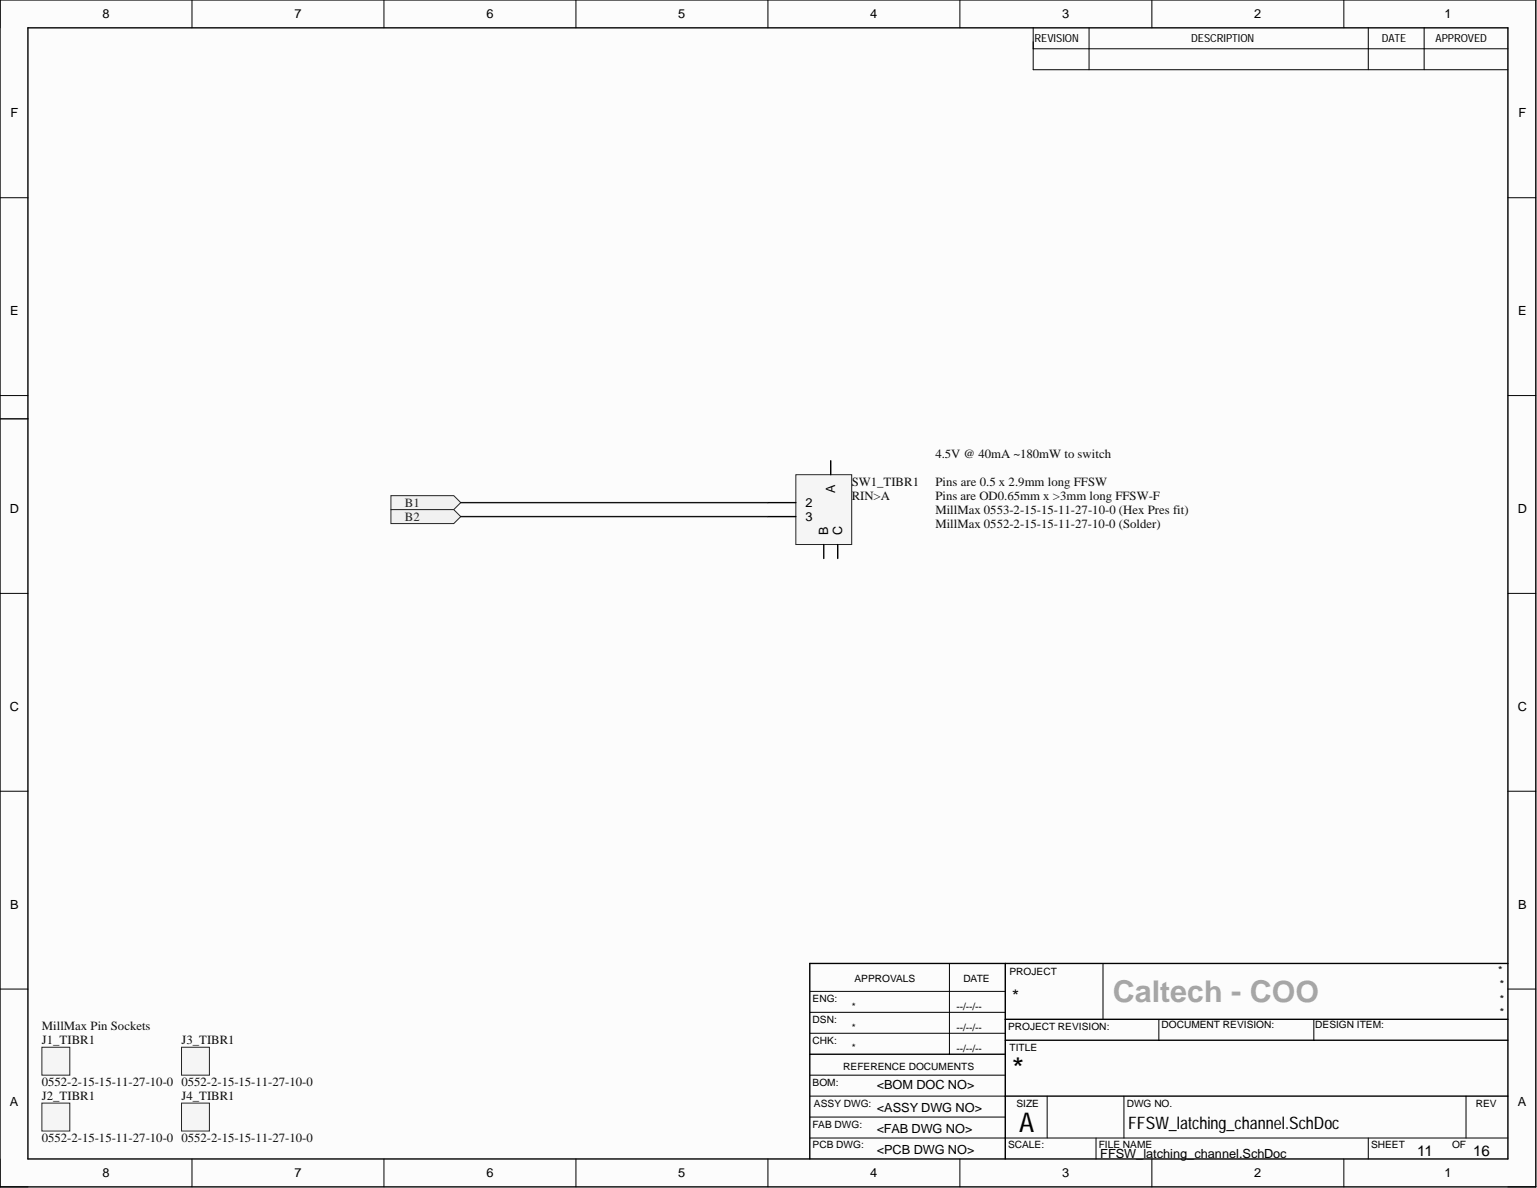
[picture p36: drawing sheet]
<svg xmlns="http://www.w3.org/2000/svg" width="279mm" height="216mm" viewBox="0 0 279 216" stroke-linecap="round" stroke-linejoin="round" font-family="sans-serif">
<defs><g id="words">
<text font-size="5.5" fill="#a6a6a6" x="202.3" y="182.1">Caltech - COO</text>
<text font-size="5.5" x="184" y="196">*</text>
<text font-size="4.9" x="185.3" y="205.8">A</text>
<text font-size="3.2" x="184" y="182">*</text>
<text font-size="3.1" x="205.1" y="205.1">FFSW_latching_channel.SchDoc</text>
<g font-size="2.7">
<text x="257.6" y="210">11</text>
<text x="267.8" y="210">16</text>
</g>
<g font-size="2.3">
<text x="18.6" y="3.3">8</text>
<text x="53.5" y="3.3">7</text>
<text x="88.4" y="3.3">6</text>
<text x="123.3" y="3.3">5</text>
<text x="158.2" y="3.3">4</text>
<text x="193.1" y="3.3">3</text>
<text x="228" y="3.3">2</text>
<text x="262.6" y="3.3">1</text>
<text x="1.9" y="21.3">F</text>
<text x="276" y="21.3">F</text>
<text x="1.9" y="57.3">E</text>
<text x="276" y="57.3">E</text>
<text x="151.8" y="89.6" transform="rotate(-90 151.8 89.6)">A</text>
<text x="1.8" y="93.2">D</text>
<text x="146.4" y="92.1">2</text>
<text x="146.4" y="94.7">3</text>
<text x="275.9" y="93.2">D</text>
<text x="150.5" y="97.2" transform="rotate(-90 150.5 97.2)">B</text>
<text x="153.1" y="97.2" transform="rotate(-90 153.1 97.2)">C</text>
<text x="1.8" y="129.2">C</text>
<text x="275.9" y="129.2">C</text>
<text x="1.9" y="165.1">B</text>
<text x="276" y="165.1">B</text>
<text x="159.4" y="198">&lt;BOM DOC NO&gt;</text>
<text x="1.8" y="201.1">A</text>
<text x="159.4" y="202">&lt;ASSY DWG NO&gt;</text>
<text x="275.9" y="201.1">A</text>
<text x="159.4" y="209.7">&lt;PCB DWG NO&gt;</text>
<text x="159.4" y="205.8">&lt;FAB DWG NO&gt;</text>
<text x="18.6" y="214">8</text>
<text x="53.5" y="214">7</text>
<text x="88.4" y="214">6</text>
<text x="123.3" y="214">5</text>
<text x="158.2" y="214">4</text>
<text x="193.1" y="214">3</text>
<text x="200" y="210.4">FFSW_latching_channel.SchDoc</text>
<text x="228" y="214">2</text>
<text x="262.6" y="214">1</text>
</g>
<g font-size="2.3" fill="#0e0e0e">
<text x="170.1" y="83.2">4.5V @ 40mA ~180mW to switch</text>
<text x="154.8" y="88.3">SW1_TIBR1</text>
<text x="170.1" y="88.3">Pins are 0.5 x 2.9mm long FFSW</text>
<text x="154.8" y="90.8">RIN&gt;A</text>
<text x="170.1" y="90.8">Pins are OD0.65mm x &gt;3mm long FFSW-F</text>
<text x="170.1" y="93.4">MillMax 0553-2-15-15-11-27-10-0 (Hex Pres fit)</text>
<text x="170.1" y="95.9">MillMax 0552-2-15-15-11-27-10-0 (Solder)</text>
<text x="7.6" y="189.8">J1_TIBR1</text>
<text x="7.6" y="187.3">MillMax Pin Sockets</text>
<text x="33" y="189.8">J3_TIBR1</text>
<text x="7.6" y="197.4">0552-2-15-15-11-27-10-0</text>
<text x="33" y="197.4">0552-2-15-15-11-27-10-0</text>
<text x="7.6" y="200">J2_TIBR1</text>
<text x="33" y="200">J4_TIBR1</text>
<text x="7.6" y="207.6">0552-2-15-15-11-27-10-0</text>
<text x="33" y="207.6">0552-2-15-15-11-27-10-0</text>
</g>
<g font-size="2.3" fill="#262626">
<text x="73.6" y="92.1">B1</text>
<text x="73.6" y="94.6">B2</text>
</g>
<g font-size="2">
<text x="188.1" y="7.7">REVISION</text>
<text x="216.5" y="7.7">DESCRIPTION</text>
<text x="251.2" y="7.7">DATE</text>
<text x="261" y="7.7">APPROVED</text>
<text x="272.3" y="177">*</text>
<text x="272.6" y="179.6">*</text>
<text x="272.6" y="182.3">*</text>
<text x="272.6" y="184.6">*</text>
</g>
<g font-size="1.8">
<text x="155.3" y="178.5">APPROVALS</text>
<text x="175.1" y="178.5">DATE</text>
<text x="183.5" y="177.3">PROJECT</text>
<text x="147.7" y="182.1">ENG:</text>
<text x="147.7" y="185.9">DSN:</text>
<text x="154.8" y="183.6">*</text>
<text x="173.9" y="183.6">--/--/--</text>
<text x="147.7" y="189.7">CHK:</text>
<text x="154.8" y="187.4">*</text>
<text x="154.8" y="191">*</text>
<text x="173.9" y="187.4">--/--/--</text>
<text x="173.9" y="191.2">--/--/--</text>
<text x="183.2" y="187.1">PROJECT REVISION:</text>
<text x="183.5" y="191">TITLE</text>
<text x="211.2" y="186.9">DOCUMENT REVISION:</text>
<text x="239.1" y="186.9">DESIGN ITEM:</text>
<text x="147.7" y="197.3">BOM:</text>
<text x="153.3" y="194.5">REFERENCE DOCUMENTS</text>
<text x="148" y="201.1">ASSY DWG:</text>
<text x="184.8" y="201.1">SIZE</text>
<text x="204.8" y="201.1">DWG NO.</text>
<text x="268.3" y="201.1">REV</text>
<text x="147.7" y="204.9">FAB DWG:</text>
<text x="147.7" y="208.7">PCB DWG:</text>
<text x="183.2" y="208.7">SCALE:</text>
<text x="199.7" y="208.7">FILE NAME</text>
<text x="249.2" y="208.7">SHEET</text>
<text x="264" y="208.7">OF</text>
</g>
</g></defs>
<g fill="#fcfcfc">
<path d="M0 0h279.2v215.7h-279.2z" fill-rule="evenodd"/>
<path d="M5.1 5.1h269v205.5h-269z" fill-rule="evenodd"/>
</g>
<g fill="none" stroke="#000" stroke-width=".18">
<path d="M0 0v5.1M34.9 0v5.1M69.8 0v5.1M104.7 0v5.1M139.6 0v5.1M174.5 0v5.1M209.4 0v5.1M244.3 0v5.1M187.8 5.1v7.6h86.3M187.8 8.9h86.3M198 5.1v7.6M248.7 5.1v7.6"/>
<path d="M258.9 5.1v7.6M0 35.9h5.1M274.1 35.9h5.1M0 71.9h5.1M274.1 71.9h5.1M0 107.8h5.1M274.1 107.8h5.1M0 143.8h5.1M274.1 143.8h5.1M0 179.7h5.1M172.6 175.1v16.5M200.5 175.1v10.1"/>
<path d="M274.1 179.7h5.1M147.2 184h35.5M147.2 180.2h35.5M147.2 187.8h35.5M147.2 199.2h35.5M147.2 195.4h35.5M190.4 199.2v7.6M204.3 199.2v7.6M210.7 185.2v3.9M238.8 185.2v3.9M266.5 199.2v7.6M0 210.6v5.1h5.1"/>
<path d="M34.9 210.6v5.1M69.8 210.6v5.1M104.7 210.6v5.1M139.6 210.6v5.1M147.2 206.8h126.9M147.2 203h35.5M174.5 210.6v5.1M199.2 206.8v3.8M209.4 210.6v5.1M244.3 210.6v5.1M248.7 206.8v3.8M274.1 215.7h5.1"/>
</g>
<path d="M0 0h279.2v215.7h-279.2zM5.1 5.1h269v205.5h-269zM0 76.1h5.1M182.7 175.1v35.5M274.1 175.1h-126.9v35.5M147.2 191.6h35.5M182.7 185.2h91.4M182.7 189.1h91.4M182.7 199.2h91.4" fill="none" stroke="#000" stroke-width=".25"/>
<path d="M71.1 90.1h11.4l1.3 1.2-1.3 1.3h-11.4z" fill-rule="evenodd" fill="#f0f0f0"/>
<path d="M71.1 90.1h11.4l1.3 1.2-1.3 1.3h-11.4z" fill="none" stroke="#262626" stroke-width=".18"/>
<path d="M71.1 92.6h11.4l1.3 1.3-1.3 1.3h-11.4z" fill-rule="evenodd" fill="#f0f0f0"/>
<path d="M71.1 92.6h11.4l1.3 1.3-1.3 1.3h-11.4z" fill="none" stroke="#262626" stroke-width=".18"/>
<path d="M144.7 86.3h10.1v12.7h-10.1z" fill-rule="evenodd" fill="#f5f5f5"/>
<path d="M144.7 86.3h10.1v12.7h-10.1z" fill="none" stroke="#262626" stroke-width=".18"/>
<path d="M139.6 91.3h5.1M139.6 93.9h5.1M149.7 99v2.5M151 83.7v2.6M152.3 99v2.5" fill="none" stroke="#000" stroke-width=".25"/>
<path d="M7.6 190.3h5.1v5.1h-5.1z" fill-rule="evenodd" fill="#f5f5f5"/>
<path d="M7.6 190.3h5.1v5.1h-5.1z" fill="none" stroke="#262626" stroke-width=".18"/>
<path d="M33 190.3h5.1v5.1h-5.1z" fill-rule="evenodd" fill="#f5f5f5"/>
<path d="M33 190.3h5.1v5.1h-5.1z" fill="none" stroke="#262626" stroke-width=".18"/>
<path d="M7.6 200.5h5.1v5h-5.1z" fill-rule="evenodd" fill="#f5f5f5"/>
<path d="M7.6 200.5h5.1v5h-5.1z" fill="none" stroke="#262626" stroke-width=".18"/>
<path d="M33 200.5h5.1v5h-5.1z" fill-rule="evenodd" fill="#f5f5f5"/>
<path d="M33 200.5h5.1v5h-5.1z" fill="none" stroke="#262626" stroke-width=".18"/>
<path d="M83.8 93.9h55.8M83.8 91.3h55.8" fill="none" stroke="#0e0e0e" stroke-width=".25"/>
<use href="#words"/>
</svg>
